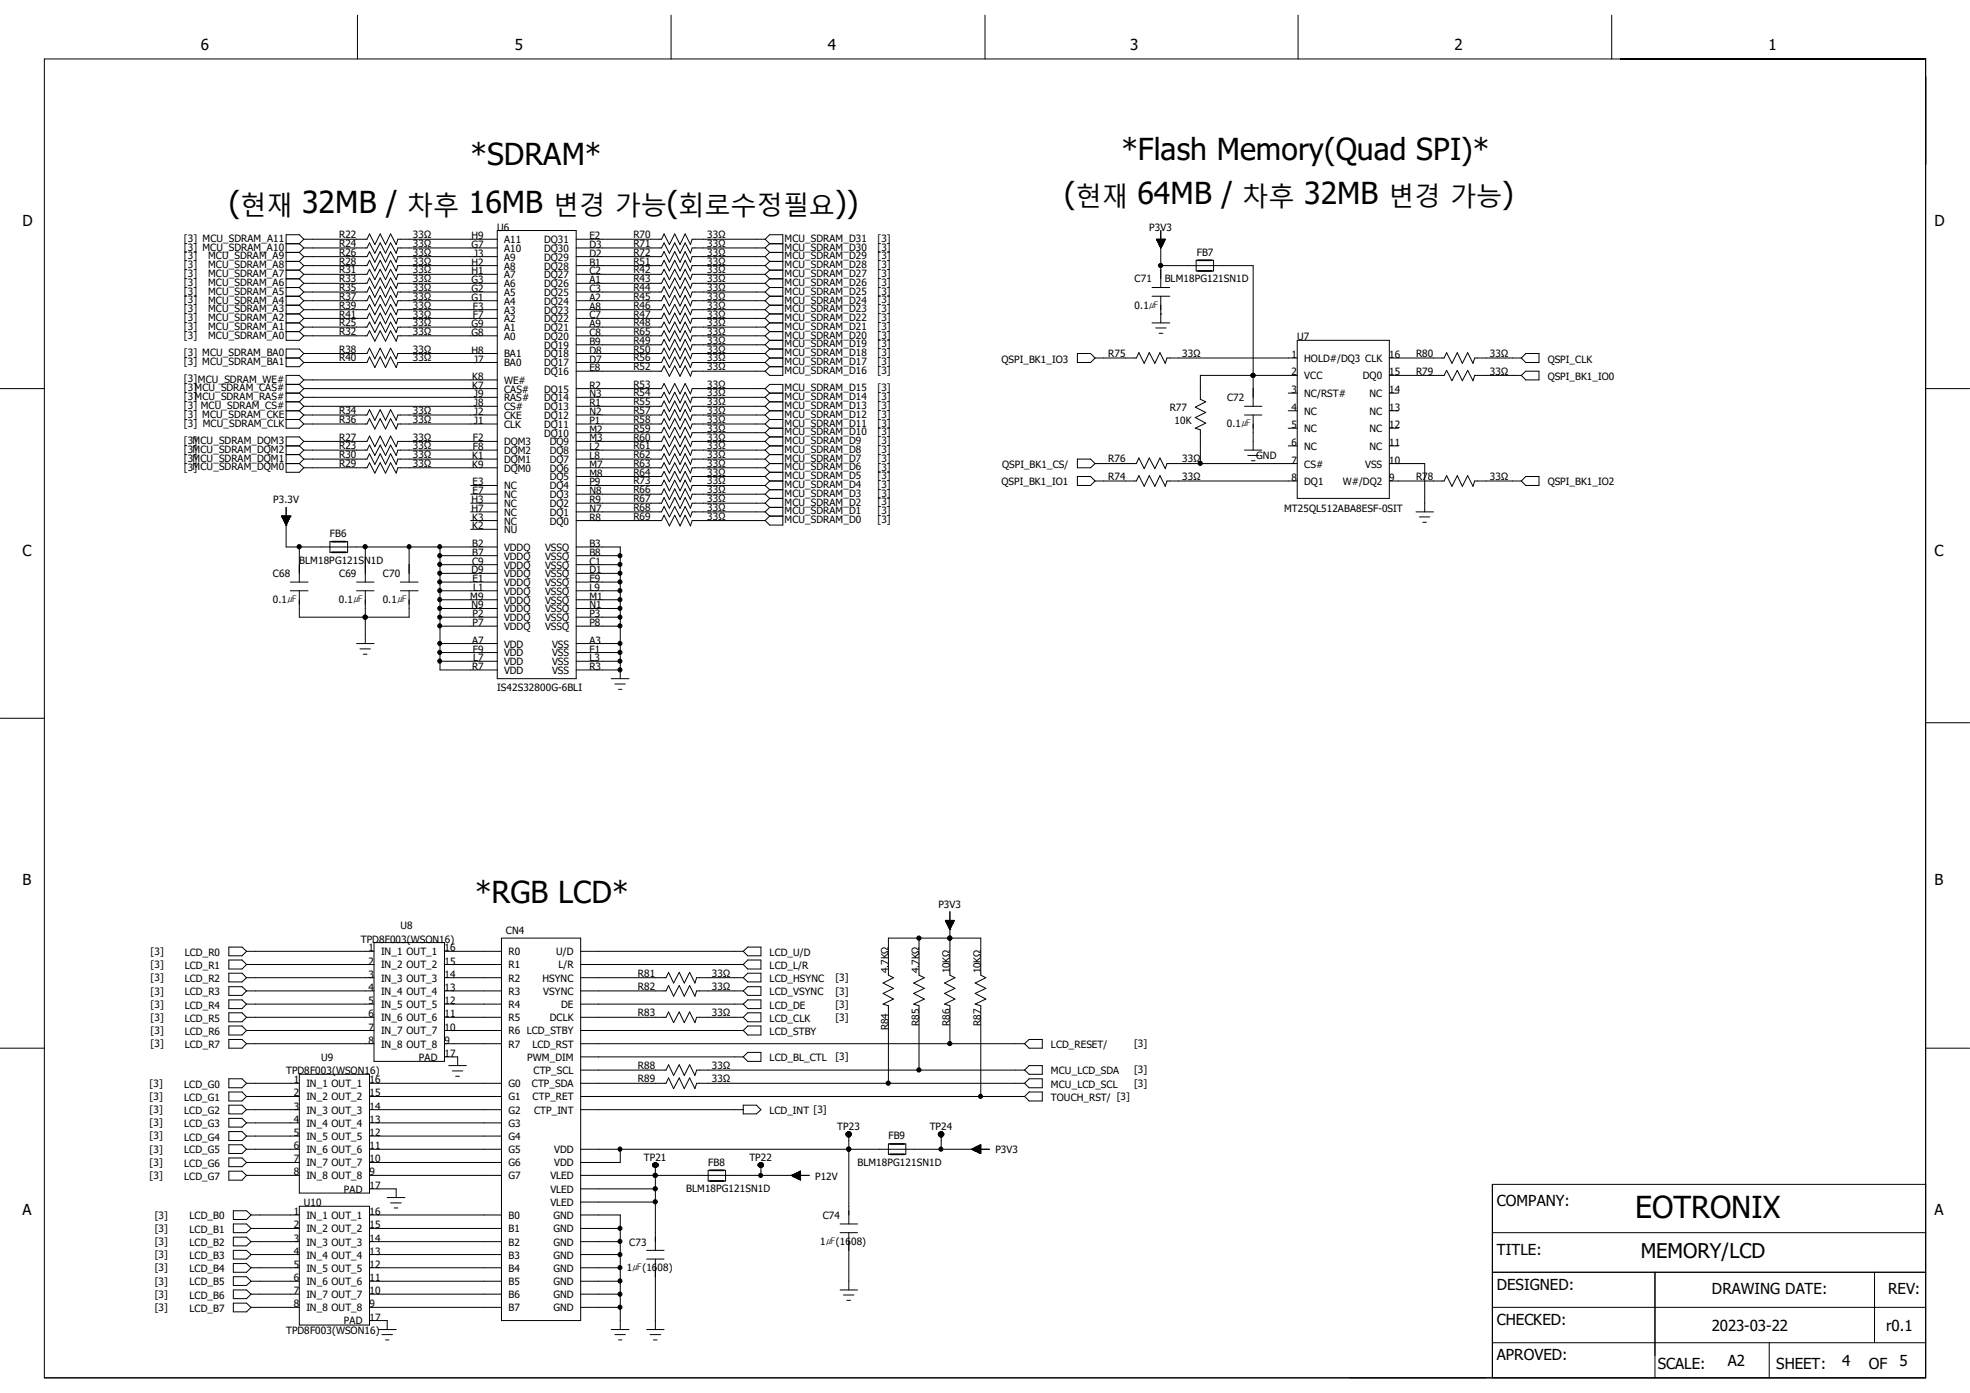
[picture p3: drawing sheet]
<svg xmlns="http://www.w3.org/2000/svg" width="297mm" height="210mm" viewBox="0 0 297 210" stroke-linecap="round" stroke-linejoin="round" font-family="sans-serif">
<defs><g id="words">
<g font-size="4.6">
<text x="71" y="24.8">*SDRAM*</text>
<text x="169.1" y="24.2">*Flash Memory(Quad SPI)*</text>
<text x="34.5" y="32.1">(</text>
<text x="45.5" y="32.1">32MB /</text>
<text x="70.7" y="32.1">16MB</text>
<text x="100.5" y="32.1">(</text>
<text x="125.9" y="32.1">))</text>
<text x="160.4" y="30.8">(</text>
<text x="171.5" y="30.8">64MB /</text>
<text x="196.6" y="30.8">32MB</text>
<text x="226.5" y="30.8">)</text>
<text x="71.6" y="136.1">*RGB LCD*</text>
<text x="246.5" y="183.6">EOTRONIX</text>
</g>
<g font-size="3.9">
<text x="36.2" y="32.3">현재</text>
<text x="61.4" y="32.3">차후</text>
<text x="83.4" y="32.3">변경 가능 회로수정필요</text>
<text x="162.2" y="31">현재</text>
<text x="187.3" y="31">차후</text>
<text x="209.3" y="31">변경 가능</text>
</g>
<text font-size="3.1" x="247.4" y="189.7">MEMORY/LCD</text>
<g font-size="2.3">
<text x="30.3" y="7.6">6</text>
<text x="77.6" y="7.6">5</text>
<text x="124.8" y="7.6">4</text>
<text x="170.4" y="7.6">3</text>
<text x="219.3" y="7.6">2</text>
<text x="266.6" y="7.6">1</text>
<text x="3.4" y="34.1">D</text>
<text x="291.6" y="34.1">D</text>
<text x="3.4" y="83.8">C</text>
<text x="291.6" y="83.8">C</text>
<text x="3.4" y="133.5">B</text>
<text x="291.6" y="133.5">B</text>
<text x="3.4" y="183.2">A</text>
<text x="225.7" y="181.9">COMPANY:</text>
<text x="291.6" y="183.2">A</text>
<text x="225.7" y="189.1">TITLE:</text>
<text x="225.7" y="194.5">DESIGNED:</text>
<text x="258.1" y="195.1">DRAWING DATE:</text>
<text x="284.6" y="195.1">REV:</text>
<text x="225.7" y="199.8">CHECKED:</text>
<text x="258.1" y="200.6">2023-03-22</text>
<text x="284.4" y="200.6">r0.1</text>
<text x="225.7" y="205.1">APROVED:</text>
<text x="249.9" y="206.4">SCALE:</text>
<text x="260.5" y="205.9">A2</text>
<text x="267.8" y="206.4">SHEET:</text>
<text x="277.7" y="205.9">4</text>
<text x="281.8" y="206.4">OF</text>
<text x="286.4" y="205.9">5</text>
</g>
<g font-size="1.5">
<text x="51.1" y="35.9">R22</text>
<text x="62.2" y="35.9">33Ω</text>
<text x="75" y="34.8">U6</text>
<text x="95.5" y="35.9">R70</text>
<text x="106.6" y="35.9">33Ω</text>
<text x="173.3" y="34.8">P3V3</text>
<text x="27.7" y="41.8">[3]</text>
<text x="27.7" y="40.4">[3]</text>
<text x="27.7" y="39.1">[3]</text>
<text x="27.7" y="37.8">[3] MCU_SDRAM_A10</text>
<text x="27.7" y="36.4">[3] MCU_SDRAM_A11</text>
<text x="31.4" y="41.8">MCU_SDRAM_A7</text>
<text x="31.4" y="40.4">MCU_SDRAM_A8</text>
<text x="31.4" y="39.1">MCU_SDRAM_A9</text>
<text x="51.1" y="37.3">R24</text>
<text x="51.1" y="38.6">R26</text>
<text x="51.1" y="39.9">R28</text>
<text x="51.1" y="41.2">R31</text>
<text x="62.2" y="37.3">33Ω</text>
<text x="62.2" y="38.6">33Ω</text>
<text x="62.2" y="39.9">33Ω</text>
<text x="62.2" y="41.2">33Ω</text>
<text x="71.1" y="36.1">H9</text>
<text x="71.1" y="37.4">G7</text>
<text x="71.1" y="40">H2</text>
<text x="71.1" y="41.4">H1</text>
<text x="71.5" y="38.7">J3</text>
<text x="76" y="36.7">A11</text>
<text x="76" y="38">A10</text>
<text x="76" y="39.3">A9</text>
<text x="76" y="40.6">A8</text>
<text x="76" y="42">A7</text>
<text x="82" y="42">DQ27</text>
<text x="82" y="40.6">DQ28</text>
<text x="82" y="39.3">DQ29</text>
<text x="82" y="38">DQ30</text>
<text x="82" y="36.7">DQ31</text>
<text x="88.9" y="41.4">C2</text>
<text x="88.9" y="40">B1</text>
<text x="88.9" y="38.7">D2</text>
<text x="88.9" y="37.4">D3</text>
<text x="88.9" y="36.1">E2</text>
<text x="95.5" y="37.3">R71</text>
<text x="95.5" y="38.6">R72</text>
<text x="95.5" y="39.9">R51</text>
<text x="95.5" y="41.2">R42</text>
<text x="106.6" y="37.3">33Ω</text>
<text x="106.6" y="38.6">33Ω</text>
<text x="106.6" y="39.9">33Ω</text>
<text x="106.6" y="41.2">33Ω</text>
<text x="118.3" y="41.8">MCU_SDRAM_D27</text>
<text x="118.3" y="40.4">MCU_SDRAM_D28</text>
<text x="118.3" y="39.1">MCU_SDRAM_D29</text>
<text x="118.3" y="37.8">MCU_SDRAM_D30</text>
<text x="118.3" y="36.5">MCU_SDRAM_D31</text>
<text x="132.3" y="41.8">[3]</text>
<text x="132.3" y="40.4">[3]</text>
<text x="132.3" y="39.1">[3]</text>
<text x="132.3" y="37.8">[3]</text>
<text x="132.3" y="36.4">[3]</text>
<text x="180.4" y="38.6">FB7</text>
<text x="27.7" y="47.1">[3]</text>
<text x="27.7" y="45.7">[3]</text>
<text x="27.7" y="44.4">[3]</text>
<text x="27.7" y="43.1">[3]</text>
<text x="31.4" y="47.1">MCU_SDRAM_A3</text>
<text x="31.4" y="44.4">MCU_SDRAM_A5</text>
<text x="31.4" y="43.1">MCU_SDRAM_A6</text>
<text x="31.4" y="45.8">MCU_SDRAM_A4</text>
<text x="51.1" y="42.5">R33</text>
<text x="51.1" y="43.9">R35</text>
<text x="51.1" y="45.2">R37</text>
<text x="51.1" y="46.5">R39</text>
<text x="51.1" y="47.9">R41</text>
<text x="62.2" y="42.5">33Ω</text>
<text x="62.2" y="43.9">33Ω</text>
<text x="62.2" y="45.2">33Ω</text>
<text x="62.2" y="46.5">33Ω</text>
<text x="62.2" y="47.9">33Ω</text>
<text x="71.1" y="42.7">G3</text>
<text x="71.1" y="44">G2</text>
<text x="71.1" y="45.3">G1</text>
<text x="71.3" y="46.7">F3</text>
<text x="76" y="43.3">A6</text>
<text x="76" y="44.6">A5</text>
<text x="76" y="45.9">A4</text>
<text x="76" y="47.3">A3</text>
<text x="82" y="45.9">DQ24</text>
<text x="82" y="44.6">DQ25</text>
<text x="82" y="43.3">DQ26</text>
<text x="82" y="47.3">DQ23</text>
<text x="88.9" y="45.3">A2</text>
<text x="88.9" y="44">C3</text>
<text x="88.9" y="42.7">A1</text>
<text x="88.9" y="46.7">A8</text>
<text x="95.5" y="42.5">R43</text>
<text x="95.5" y="43.9">R44</text>
<text x="95.5" y="45.2">R45</text>
<text x="95.5" y="46.5">R46</text>
<text x="95.5" y="47.9">R47</text>
<text x="106.6" y="42.5">33Ω</text>
<text x="106.6" y="43.9">33Ω</text>
<text x="106.6" y="45.2">33Ω</text>
<text x="106.6" y="46.5">33Ω</text>
<text x="106.6" y="47.9">33Ω</text>
<text x="118.3" y="47.1">MCU_SDRAM_D23</text>
<text x="118.3" y="45.8">MCU_SDRAM_D24</text>
<text x="118.3" y="44.4">MCU_SDRAM_D25</text>
<text x="118.3" y="43.1">MCU_SDRAM_D26</text>
<text x="132.3" y="47.1">[3]</text>
<text x="132.3" y="45.7">[3]</text>
<text x="132.3" y="44.4">[3]</text>
<text x="132.3" y="43.1">[3]</text>
<text x="171.1" y="42.5">C71</text>
<text x="171.1" y="46.5">0.1㎌</text>
<text x="175.6" y="42.5">BLM18PG121SN1D</text>
<text x="27.7" y="51.1">[3]</text>
<text x="27.7" y="49.7">[3]</text>
<text x="27.7" y="48.4">[3]</text>
<text x="27.7" y="53.7">[3] MCU_SDRAM_BA0</text>
<text x="31.4" y="51.1">MCU_SDRAM_A0</text>
<text x="31.4" y="49.7">MCU_SDRAM_A1</text>
<text x="31.4" y="48.4">MCU_SDRAM_A2</text>
<text x="51.1" y="49.2">R25</text>
<text x="51.1" y="50.5">R32</text>
<text x="51.1" y="53.2">R38</text>
<text x="62.2" y="49.2">33Ω</text>
<text x="62.2" y="50.5">33Ω</text>
<text x="62.2" y="53.2">33Ω</text>
<text x="71.1" y="49.3">G9</text>
<text x="71.1" y="50.6">G8</text>
<text x="71.1" y="53.3">H8</text>
<text x="71.3" y="48">F7</text>
<text x="76" y="48.6">A2</text>
<text x="76" y="49.9">A1</text>
<text x="76" y="51.2">A0</text>
<text x="76" y="53.9">BA1</text>
<text x="82" y="53.9">DQ18</text>
<text x="82" y="52.6">DQ19</text>
<text x="82" y="51.2">DQ20</text>
<text x="82" y="49.9">DQ21</text>
<text x="82" y="48.6">DQ22</text>
<text x="88.9" y="53.3">D8</text>
<text x="88.9" y="52">B9</text>
<text x="88.9" y="50.6">C8</text>
<text x="88.9" y="49.3">A9</text>
<text x="88.9" y="48">C7</text>
<text x="95.5" y="49.2">R48</text>
<text x="95.5" y="50.5">R65</text>
<text x="95.5" y="51.8">R49</text>
<text x="95.5" y="53.2">R50</text>
<text x="106.6" y="49.2">33Ω</text>
<text x="106.6" y="50.5">33Ω</text>
<text x="106.6" y="51.8">33Ω</text>
<text x="106.6" y="53.2">33Ω</text>
<text x="118.3" y="53.7">MCU_SDRAM_D18</text>
<text x="118.3" y="52.4">MCU_SDRAM_D19</text>
<text x="118.3" y="51.1">MCU_SDRAM_D20</text>
<text x="118.3" y="49.7">MCU_SDRAM_D21</text>
<text x="118.3" y="48.4">MCU_SDRAM_D22</text>
<text x="132.3" y="53.7">[3]</text>
<text x="132.3" y="52.4">[3]</text>
<text x="132.3" y="51.1">[3]</text>
<text x="132.3" y="49.7">[3]</text>
<text x="132.3" y="48.4">[3]</text>
<text x="167.1" y="53.8">R75</text>
<text x="178.2" y="53.8">33Ω</text>
<text x="194.7" y="54">1</text>
<text x="195.6" y="51.3">U7</text>
<text x="209.5" y="54">16</text>
<text x="213.5" y="53.8">R80</text>
<text x="224.6" y="53.8">33Ω</text>
<text x="27.7" y="55">[3] MCU_SDRAM_BA1</text>
<text x="27.7" y="57.7">[3]MCU_SDRAM_WE#</text>
<text x="27.7" y="59">[3]MCU_SDRAM_CAS#</text>
<text x="51.1" y="54.5">R40</text>
<text x="62.2" y="54.5">33Ω</text>
<text x="71.2" y="58.6">K7</text>
<text x="71.2" y="57.3">K8</text>
<text x="71.5" y="54.7">J7</text>
<text x="71.5" y="59.9">J9</text>
<text x="76" y="55.2">BA0</text>
<text x="76" y="59.2">CAS#</text>
<text x="76" y="57.9">WE#</text>
<text x="82" y="59.2">DQ15</text>
<text x="82" y="56.6">DQ16</text>
<text x="82" y="55.2">DQ17</text>
<text x="88.9" y="59.9">N3</text>
<text x="88.9" y="58.6">R2</text>
<text x="88.9" y="56">E8</text>
<text x="88.9" y="54.7">D7</text>
<text x="95.5" y="58.5">R53</text>
<text x="95.5" y="59.8">R54</text>
<text x="95.5" y="54.5">R56</text>
<text x="95.5" y="55.8">R52</text>
<text x="106.6" y="58.5">33Ω</text>
<text x="106.6" y="59.8">33Ω</text>
<text x="106.6" y="54.5">33Ω</text>
<text x="106.6" y="55.8">33Ω</text>
<text x="118.3" y="59">MCU_SDRAM_D15</text>
<text x="118.3" y="56.3">MCU_SDRAM_D16</text>
<text x="118.3" y="55">MCU_SDRAM_D17</text>
<text x="132.3" y="59">[3]</text>
<text x="132.3" y="56.3">[3]</text>
<text x="132.3" y="55">[3]</text>
<text x="151" y="54.7">QSPI_BK1_IO3</text>
<text x="194.7" y="56.6">2</text>
<text x="194.7" y="59.3">3</text>
<text x="196.6" y="54.6">HOLD#/DQ3 CLK</text>
<text x="196.6" y="57.2">VCC</text>
<text x="196.6" y="59.9">NC/RST#</text>
<text x="205.5" y="57.2">DQ0</text>
<text x="206.5" y="59.9">NC</text>
<text x="209.5" y="56.6">15</text>
<text x="209.5" y="59.3">14</text>
<text x="213.5" y="56.5">R79</text>
<text x="224.6" y="56.5">33Ω</text>
<text x="233.3" y="57.3">QSPI_BK1_IO0</text>
<text x="233.3" y="54.7">QSPI_CLK</text>
<text x="27.7" y="60.3">[3]MCU_SDRAM_RAS#</text>
<text x="27.7" y="61.6">[3] MCU_SDRAM_CS#</text>
<text x="27.7" y="62.9">[3] MCU_SDRAM_CKE</text>
<text x="27.7" y="64.3">[3] MCU_SDRAM_CLK</text>
<text x="51.1" y="62.4">R34</text>
<text x="51.1" y="63.8">R36</text>
<text x="62.2" y="62.4">33Ω</text>
<text x="62.2" y="63.8">33Ω</text>
<text x="71.5" y="63.9">J1</text>
<text x="71.5" y="62.6">J2</text>
<text x="71.5" y="61.3">J8</text>
<text x="76" y="64.5">CLK</text>
<text x="76" y="63.2">CKE</text>
<text x="76" y="61.8">CS#</text>
<text x="76" y="60.5">RAS#</text>
<text x="82" y="65.8">DQ10</text>
<text x="82" y="64.5">DQ11</text>
<text x="82" y="63.2">DQ12</text>
<text x="82" y="61.8">DQ13</text>
<text x="82" y="60.5">DQ14</text>
<text x="88.9" y="65.2">M2</text>
<text x="88.9" y="63.9">P1</text>
<text x="88.9" y="62.6">N2</text>
<text x="88.9" y="61.3">R1</text>
<text x="95.5" y="61.1">R55</text>
<text x="95.5" y="62.4">R57</text>
<text x="95.5" y="63.8">R58</text>
<text x="95.5" y="65.1">R59</text>
<text x="106.6" y="61.1">33Ω</text>
<text x="106.6" y="62.4">33Ω</text>
<text x="106.6" y="63.8">33Ω</text>
<text x="106.6" y="65.1">33Ω</text>
<text x="118.3" y="65.6">MCU_SDRAM_D10</text>
<text x="118.3" y="64.3">MCU_SDRAM_D11</text>
<text x="118.3" y="62.9">MCU_SDRAM_D12</text>
<text x="118.3" y="61.6">MCU_SDRAM_D13</text>
<text x="118.3" y="60.3">MCU_SDRAM_D14</text>
<text x="132.3" y="65.6">[3]</text>
<text x="132.3" y="64.3">[3]</text>
<text x="132.3" y="62.9">[3]</text>
<text x="132.3" y="61.6">[3]</text>
<text x="132.3" y="60.3">[3]</text>
<text x="176.4" y="61.9">R77</text>
<text x="177.1" y="63.9">10K</text>
<text x="185" y="64.4">0.1㎌</text>
<text x="185" y="60.5">C72</text>
<text x="194.7" y="64.6">5</text>
<text x="194.7" y="61.9">4</text>
<text x="196.6" y="65.2">NC</text>
<text x="196.6" y="62.5">NC</text>
<text x="206.5" y="65.2">NC</text>
<text x="206.5" y="62.5">NC</text>
<text x="209.5" y="64.6">12</text>
<text x="209.5" y="61.9">13</text>
<text x="27.7" y="66.9">[3]</text>
<text x="27.7" y="68.3">[3]</text>
<text x="27.7" y="69.6">[3]</text>
<text x="27.7" y="71">[3]</text>
<text x="29" y="67">MCU_SDRAM_DQM3</text>
<text x="29" y="68.3">MCU_SDRAM_DQM2</text>
<text x="29" y="69.6">MCU_SDRAM_DQM1</text>
<text x="29" y="70.9">MCU_SDRAM_DQM0</text>
<text x="51.1" y="66.4">R27</text>
<text x="51.1" y="67.7">R23</text>
<text x="51.1" y="69">R30</text>
<text x="51.1" y="70.4">R29</text>
<text x="62.2" y="66.4">33Ω</text>
<text x="62.2" y="67.7">33Ω</text>
<text x="62.2" y="69">33Ω</text>
<text x="62.2" y="70.4">33Ω</text>
<text x="71.2" y="70.5">K9</text>
<text x="71.2" y="69.2">K1</text>
<text x="71.3" y="67.9">F8</text>
<text x="71.3" y="66.5">F2</text>
<text x="76" y="71.1">DQM0</text>
<text x="76" y="69.8">DQM1</text>
<text x="76" y="68.5">DQM2</text>
<text x="76" y="67.1">DQM3</text>
<text x="82.9" y="68.5">DQ8</text>
<text x="82.9" y="67.1">DQ9</text>
<text x="82.9" y="71.1">DQ6</text>
<text x="82.9" y="69.8">DQ7</text>
<text x="88.9" y="67.9">L2</text>
<text x="88.9" y="66.5">M3</text>
<text x="88.9" y="71.8">M8</text>
<text x="88.9" y="70.5">M7</text>
<text x="88.9" y="69.2">L8</text>
<text x="95.5" y="66.4">R60</text>
<text x="95.5" y="67.7">R61</text>
<text x="95.5" y="69">R62</text>
<text x="95.5" y="70.4">R63</text>
<text x="95.5" y="71.7">R64</text>
<text x="106.6" y="66.4">33Ω</text>
<text x="106.6" y="67.7">33Ω</text>
<text x="106.6" y="69">33Ω</text>
<text x="106.6" y="70.4">33Ω</text>
<text x="106.6" y="71.7">33Ω</text>
<text x="118.3" y="70.9">MCU_SDRAM_D6</text>
<text x="118.3" y="69.6">MCU_SDRAM_D7</text>
<text x="118.3" y="68.3">MCU_SDRAM_D8</text>
<text x="118.3" y="67">MCU_SDRAM_D9</text>
<text x="132.3" y="71">[3]</text>
<text x="132.3" y="69.6">[3]</text>
<text x="132.3" y="68.3">[3]</text>
<text x="132.3" y="66.9">[3]</text>
<text x="151.1" y="70.5">QSPI_BK1_CS/</text>
<text x="167.1" y="69.7">R76</text>
<text x="178.2" y="69.7">33Ω</text>
<text x="189.4" y="69.2">GND</text>
<text x="194.7" y="69.9">7</text>
<text x="194.7" y="67.2">6</text>
<text x="196.6" y="70.5">CS#</text>
<text x="196.6" y="67.8">NC</text>
<text x="205.8" y="70.5">VSS</text>
<text x="206.5" y="67.8">NC</text>
<text x="209.5" y="67.2">11</text>
<text x="209.5" y="69.9">10</text>
<text x="41.2" y="75.9">P3.3V</text>
<text x="71.1" y="75.9">H3</text>
<text x="71.1" y="77.2">H7</text>
<text x="71.2" y="73.2">E3</text>
<text x="71.2" y="74.5">E7</text>
<text x="76" y="73.8">NC</text>
<text x="76" y="75.1">NC</text>
<text x="76" y="76.5">NC</text>
<text x="76" y="77.8">NC</text>
<text x="82.9" y="77.8">DQ1</text>
<text x="82.9" y="76.5">DQ2</text>
<text x="82.9" y="75.1">DQ3</text>
<text x="82.9" y="73.8">DQ4</text>
<text x="82.9" y="72.4">DQ5</text>
<text x="88.9" y="77.2">N7</text>
<text x="88.9" y="75.9">R9</text>
<text x="88.9" y="74.5">N8</text>
<text x="88.9" y="73.2">P9</text>
<text x="95.5" y="73">R73</text>
<text x="95.5" y="74.4">R66</text>
<text x="95.5" y="75.7">R67</text>
<text x="95.5" y="77">R68</text>
<text x="106.6" y="73">33Ω</text>
<text x="106.6" y="74.4">33Ω</text>
<text x="106.6" y="75.7">33Ω</text>
<text x="106.6" y="77">33Ω</text>
<text x="118.3" y="77.6">MCU_SDRAM_D1</text>
<text x="118.3" y="76.2">MCU_SDRAM_D2</text>
<text x="118.3" y="74.9">MCU_SDRAM_D3</text>
<text x="118.3" y="73.6">MCU_SDRAM_D4</text>
<text x="118.3" y="72.3">MCU_SDRAM_D5</text>
<text x="132.3" y="77.6">[3]</text>
<text x="132.3" y="76.2">[3]</text>
<text x="132.3" y="74.9">[3]</text>
<text x="132.3" y="73.6">[3]</text>
<text x="132.3" y="72.3">[3]</text>
<text x="151" y="73.2">QSPI_BK1_IO1</text>
<text x="167.1" y="72.4">R74</text>
<text x="178.2" y="72.4">33Ω</text>
<text x="193.6" y="77.2">MT25QL512ABA8ESF-0SIT</text>
<text x="194.7" y="72.5">8</text>
<text x="196.6" y="73.1">DQ1</text>
<text x="202.4" y="73.1">W#/DQ2</text>
<text x="209.5" y="72.5">9</text>
<text x="213.5" y="72.4">R78</text>
<text x="224.6" y="72.4">33Ω</text>
<text x="233.3" y="73.2">QSPI_BK1_IO2</text>
<text x="49.7" y="81">FB6</text>
<text x="71.2" y="82.5">B2</text>
<text x="71.2" y="83.8">B7</text>
<text x="71.2" y="79.8">K2</text>
<text x="71.2" y="78.5">K3</text>
<text x="76" y="83.1">VDDQ</text>
<text x="76" y="80.4">NU</text>
<text x="76" y="79.1">NC</text>
<text x="82.2" y="83.1">VSSQ</text>
<text x="82.9" y="79.1">DQ0</text>
<text x="88.9" y="78.5">R8</text>
<text x="88.9" y="82.5">B3</text>
<text x="88.9" y="83.8">B8</text>
<text x="95.5" y="78.4">R69</text>
<text x="106.6" y="78.4">33Ω</text>
<text x="118.3" y="78.9">MCU_SDRAM_D0</text>
<text x="132.3" y="78.9">[3]</text>
<text x="41.1" y="87">C68</text>
<text x="45.1" y="85">BLM18PG121SN1D</text>
<text x="51.1" y="87">C69</text>
<text x="57.7" y="87">C70</text>
<text x="71.1" y="86.4">D9</text>
<text x="71.2" y="85.1">C9</text>
<text x="71.2" y="87.8">E1</text>
<text x="71.3" y="89.1">L1</text>
<text x="76" y="84.4">VDDQ</text>
<text x="76" y="85.7">VDDQ</text>
<text x="76" y="87">VDDQ</text>
<text x="76" y="88.3">VDDQ</text>
<text x="76" y="89.7">VDDQ</text>
<text x="82.2" y="84.4">VSSQ</text>
<text x="82.2" y="85.7">VSSQ</text>
<text x="82.2" y="87">VSSQ</text>
<text x="82.2" y="88.3">VSSQ</text>
<text x="82.2" y="89.7">VSSQ</text>
<text x="88.9" y="85.1">C1</text>
<text x="88.9" y="86.4">D1</text>
<text x="88.9" y="87.8">E9</text>
<text x="88.9" y="89.1">L9</text>
<text x="41.1" y="90.9">0.1㎌</text>
<text x="51.1" y="90.9">0.1㎌</text>
<text x="57.7" y="90.9">0.1㎌</text>
<text x="70.9" y="90.4">M9</text>
<text x="71.1" y="91.7">N9</text>
<text x="71.2" y="93">P2</text>
<text x="71.2" y="94.4">P7</text>
<text x="76" y="91">VDDQ</text>
<text x="76" y="92.3">VDDQ</text>
<text x="76" y="93.6">VDDQ</text>
<text x="76" y="95">VDDQ</text>
<text x="82.2" y="91">VSSQ</text>
<text x="82.2" y="92.3">VSSQ</text>
<text x="82.2" y="93.6">VSSQ</text>
<text x="82.2" y="95">VSSQ</text>
<text x="88.9" y="90.4">M1</text>
<text x="88.9" y="91.7">N1</text>
<text x="88.9" y="93">P3</text>
<text x="88.9" y="94.4">P8</text>
<text x="71.2" y="97">A7</text>
<text x="71.2" y="101">R7</text>
<text x="71.3" y="98.4">F9</text>
<text x="71.3" y="99.7">L7</text>
<text x="76" y="97.6">VDD</text>
<text x="76" y="99">VDD</text>
<text x="76" y="100.3">VDD</text>
<text x="76" y="101.6">VDD</text>
<text x="83.2" y="97.6">VSS</text>
<text x="83.2" y="99">VSS</text>
<text x="83.2" y="100.3">VSS</text>
<text x="83.2" y="101.6">VSS</text>
<text x="88.9" y="97">A3</text>
<text x="88.9" y="98.4">F1</text>
<text x="88.9" y="99.7">L3</text>
<text x="88.9" y="101">R3</text>
<text x="75" y="104.2">IS42S32800G-6BLI</text>
<text x="141.5" y="136.8">P3V3</text>
<text x="22.7" y="144">[3]</text>
<text x="54.4" y="142.1">TPD8F003(WSON16)</text>
<text x="55.5" y="143.4">1</text>
<text x="60.4" y="140.1">U8</text>
<text x="67" y="143.4">16</text>
<text x="76.3" y="140.8">CN4</text>
<text x="22.7" y="145.9">[3]</text>
<text x="22.7" y="147.9">[3]</text>
<text x="22.7" y="149.9">[3]</text>
<text x="27.9" y="144.1">LCD_R0</text>
<text x="27.9" y="146.1">LCD_R1</text>
<text x="27.9" y="148">LCD_R2</text>
<text x="55.5" y="145.4">2</text>
<text x="55.5" y="147.4">3</text>
<text x="55.5" y="149.4">4</text>
<text x="57.4" y="144">IN_1 OUT_1</text>
<text x="57.4" y="146">IN_2 OUT_2</text>
<text x="57.4" y="148">IN_3 OUT_3</text>
<text x="57.4" y="150">IN_4 OUT_4</text>
<text x="67" y="145.4">15</text>
<text x="67" y="149.4">13</text>
<text x="67" y="147.4">14</text>
<text x="76.7" y="144">R0</text>
<text x="76.7" y="146">R1</text>
<text x="76.7" y="148">R2</text>
<text x="76.7" y="150">R3</text>
<text x="81.8" y="148">HSYNC</text>
<text x="81.9" y="150">VSYNC</text>
<text x="83.9" y="144">U/D</text>
<text x="84.2" y="146">L/R</text>
<text x="96.2" y="147.3">R81</text>
<text x="96.2" y="149.2">R82</text>
<text x="107.3" y="147.3">33Ω</text>
<text x="107.3" y="149.2">33Ω</text>
<text x="116" y="148">LCD_HSYNC</text>
<text x="116" y="146.1">LCD_L/R</text>
<text x="116" y="144.1">LCD_U/D</text>
<text x="125.9" y="147.9">[3]</text>
<text x="125.9" y="149.9">[3]</text>
<text x="133.9" y="146.7" transform="rotate(-90 133.9 146.7)">4.7KΩ</text>
<text x="138.6" y="146.7" transform="rotate(-90 138.6 146.7)">4.7KΩ</text>
<text x="143.2" y="146.7" transform="rotate(-90 143.2 146.7)">10KΩ</text>
<text x="147.9" y="146.7" transform="rotate(-90 147.9 146.7)">10KΩ</text>
<text x="22.7" y="151.9">[3]</text>
<text x="22.7" y="153.9">[3]</text>
<text x="22.7" y="155.9">[3]</text>
<text x="27.9" y="150.1">LCD_R3</text>
<text x="27.9" y="152.1">LCD_R4</text>
<text x="27.9" y="154.1">LCD_R5</text>
<text x="55.5" y="155.4">7</text>
<text x="55.5" y="153.4">6</text>
<text x="55.5" y="151.4">5</text>
<text x="57.4" y="156">IN_7 OUT_7</text>
<text x="57.4" y="154">IN_6 OUT_6</text>
<text x="57.4" y="152">IN_5 OUT_5</text>
<text x="67" y="151.4">12</text>
<text x="67" y="153.4">11</text>
<text x="67" y="155.4">10</text>
<text x="76.7" y="152">R4</text>
<text x="76.7" y="154">R5</text>
<text x="76.7" y="156">R6 LCD_STBY</text>
<text x="82.9" y="154">DCLK</text>
<text x="84.6" y="152">DE</text>
<text x="96.2" y="153.2">R83</text>
<text x="107.3" y="153.2">33Ω</text>
<text x="116" y="152.1">LCD_DE</text>
<text x="116" y="150.1">LCD_VSYNC</text>
<text x="116" y="154.1">LCD_CLK</text>
<text x="125.9" y="151.9">[3]</text>
<text x="125.9" y="153.9">[3]</text>
<text x="133.9" y="155.4" transform="rotate(-90 133.9 155.4)">R84</text>
<text x="138.6" y="154.7" transform="rotate(-90 138.6 154.7)">R85</text>
<text x="143.2" y="154.7" transform="rotate(-90 143.2 154.7)">R86</text>
<text x="147.9" y="154.7" transform="rotate(-90 147.9 154.7)">R87</text>
<text x="22.7" y="157.9">[3]</text>
<text x="27.9" y="156">LCD_R6</text>
<text x="27.9" y="158">LCD_R7</text>
<text x="43.1" y="162">TPD8F003(WSON16)</text>
<text x="48.4" y="160">U9</text>
<text x="55.5" y="157.4">8</text>
<text x="57.4" y="157.9">IN_8 OUT_8</text>
<text x="63.2" y="159.9">PAD</text>
<text x="67" y="157.4">9</text>
<text x="67" y="159.3">17</text>
<text x="76.7" y="157.9">R7</text>
<text x="79.5" y="159.9">PWM_DIM</text>
<text x="80.3" y="157.9">LCD_RST</text>
<text x="80.4" y="161.9">CTP_SCL</text>
<text x="96.2" y="161.2">R88</text>
<text x="107.3" y="161.2">33Ω</text>
<text x="116" y="160">LCD_BL_CTL</text>
<text x="116" y="156">LCD_STBY</text>
<text x="125.9" y="159.9">[3]</text>
<text x="158.5" y="158">LCD_RESET/</text>
<text x="158.5" y="162">MCU_LCD_SDA</text>
<text x="171" y="157.9">[3]</text>
<text x="171" y="161.8">[3]</text>
<text x="22.6" y="163.8">[3]</text>
<text x="22.6" y="165.8">[3]</text>
<text x="22.6" y="167.8">[3]</text>
<text x="27.8" y="164">LCD_G0</text>
<text x="27.8" y="166">LCD_G1</text>
<text x="27.8" y="167.9">LCD_G2</text>
<text x="44.3" y="163.3">1</text>
<text x="44.3" y="165.3">2</text>
<text x="44.3" y="167.3">3</text>
<text x="46.2" y="163.9">IN_1 OUT_1</text>
<text x="46.2" y="165.9">IN_2 OUT_2</text>
<text x="46.2" y="167.9">IN_3 OUT_3</text>
<text x="55.7" y="163.3">16</text>
<text x="55.7" y="165.3">15</text>
<text x="55.7" y="167.3">14</text>
<text x="76.7" y="163.9">G0</text>
<text x="76.7" y="165.9">G1</text>
<text x="76.7" y="167.9">G2</text>
<text x="80.2" y="163.9">CTP_SDA</text>
<text x="80.3" y="165.9">CTP_RET</text>
<text x="80.5" y="167.9">CTP_INT</text>
<text x="96.2" y="163.2">R89</text>
<text x="107.3" y="163.2">33Ω</text>
<text x="116" y="167.9">LCD_INT [3]</text>
<text x="158.5" y="164">MCU_LCD_SCL</text>
<text x="158.5" y="166">TOUCH_RST/ [3]</text>
<text x="171" y="163.8">[3]</text>
<text x="22.6" y="169.8">[3]</text>
<text x="22.6" y="171.8">[3]</text>
<text x="22.6" y="173.8">[3]</text>
<text x="27.8" y="169.9">LCD_G3</text>
<text x="27.8" y="172">LCD_G4</text>
<text x="27.8" y="173.9">LCD_G5</text>
<text x="44.3" y="173.3">6</text>
<text x="44.3" y="171.3">5</text>
<text x="44.3" y="169.3">4</text>
<text x="46.2" y="173.9">IN_6 OUT_6</text>
<text x="46.2" y="171.9">IN_5 OUT_5</text>
<text x="46.2" y="169.9">IN_4 OUT_4</text>
<text x="55.7" y="171.3">12</text>
<text x="55.7" y="173.3">11</text>
<text x="55.7" y="169.3">13</text>
<text x="76.7" y="169.9">G3</text>
<text x="76.7" y="171.9">G4</text>
<text x="76.7" y="173.9">G5</text>
<text x="83.6" y="173.9">VDD</text>
<text x="126.2" y="170.4">TP23</text>
<text x="133.9" y="171.8">FB9</text>
<text x="140.2" y="170.4">TP24</text>
<text x="150.1" y="173.9">P3V3</text>
<text x="22.6" y="175.8">[3]</text>
<text x="22.6" y="177.8">[3]</text>
<text x="27.8" y="175.9">LCD_G6</text>
<text x="27.8" y="177.9">LCD_G7</text>
<text x="44.3" y="175.3">7</text>
<text x="44.3" y="177.2">8</text>
<text x="46.2" y="175.9">IN_7 OUT_7</text>
<text x="46.2" y="177.8">IN_8 OUT_8</text>
<text x="51.9" y="179.8">PAD</text>
<text x="55.7" y="175.3">10</text>
<text x="55.7" y="177.2">9</text>
<text x="55.7" y="179.2">17</text>
<text x="76.7" y="175.9">G6</text>
<text x="76.7" y="177.8">G7</text>
<text x="83" y="177.8">VLED</text>
<text x="83" y="179.8">VLED</text>
<text x="83.6" y="175.9">VDD</text>
<text x="97.1" y="175">TP21</text>
<text x="103.5" y="179.7">BLM18PG121SN1D</text>
<text x="106.8" y="175.8">FB8</text>
<text x="113" y="175">TP22</text>
<text x="122.9" y="177.9">P12V</text>
<text x="129.3" y="175.8">BLM18PG121SN1D</text>
<text x="23.3" y="183.7">[3]</text>
<text x="23.3" y="185.7">[3]</text>
<text x="28.6" y="183.9">LCD_B0</text>
<text x="28.6" y="185.8">LCD_B1</text>
<text x="44.3" y="183.2">1</text>
<text x="44.3" y="185.2">2</text>
<text x="45.8" y="181.9">U10</text>
<text x="46.2" y="183.8">IN_1 OUT_1</text>
<text x="46.2" y="185.8">IN_2 OUT_2</text>
<text x="55.7" y="183.2">16</text>
<text x="55.7" y="185.2">15</text>
<text x="76.7" y="183.8">B0</text>
<text x="76.7" y="185.8">B1</text>
<text x="83" y="181.8">VLED</text>
<text x="83.4" y="183.8">GND</text>
<text x="83.4" y="185.8">GND</text>
<text x="124" y="183.9">C74</text>
<text x="23.3" y="187.7">[3]</text>
<text x="23.3" y="189.7">[3]</text>
<text x="23.3" y="191.7">[3]</text>
<text x="28.6" y="187.8">LCD_B2</text>
<text x="28.6" y="189.8">LCD_B3</text>
<text x="28.6" y="191.8">LCD_B4</text>
<text x="44.3" y="191.1">5</text>
<text x="44.3" y="187.2">3</text>
<text x="44.3" y="189.1">4</text>
<text x="46.2" y="191.7">IN_5 OUT_5</text>
<text x="46.2" y="187.8">IN_3 OUT_3</text>
<text x="46.2" y="189.7">IN_4 OUT_4</text>
<text x="55.7" y="191.1">12</text>
<text x="55.7" y="189.1">13</text>
<text x="55.7" y="187.2">14</text>
<text x="76.7" y="187.8">B2</text>
<text x="76.7" y="189.7">B3</text>
<text x="76.7" y="191.7">B4</text>
<text x="83.4" y="187.8">GND</text>
<text x="83.4" y="189.7">GND</text>
<text x="83.4" y="191.7">GND</text>
<text x="94.5" y="191.7">1㎌(1608)</text>
<text x="94.9" y="187.8">C73</text>
<text x="123.7" y="187.7">1㎌(1608)</text>
<text x="23.3" y="193.7">[3]</text>
<text x="23.3" y="195.7">[3]</text>
<text x="23.3" y="197.7">[3]</text>
<text x="28.6" y="193.8">LCD_B5</text>
<text x="28.6" y="195.8">LCD_B6</text>
<text x="28.6" y="197.8">LCD_B7</text>
<text x="44.3" y="195.1">7</text>
<text x="44.3" y="197.1">8</text>
<text x="44.3" y="193.2">6</text>
<text x="46.2" y="195.7">IN_7 OUT_7</text>
<text x="46.2" y="197.7">IN_8 OUT_8</text>
<text x="46.2" y="193.8">IN_6 OUT_6</text>
<text x="55.7" y="193.2">11</text>
<text x="55.7" y="195.1">10</text>
<text x="55.7" y="197.1">9</text>
<text x="76.7" y="193.8">B5</text>
<text x="76.7" y="195.7">B6</text>
<text x="76.7" y="197.7">B7</text>
<text x="83.4" y="193.8">GND</text>
<text x="83.4" y="195.7">GND</text>
<text x="83.4" y="197.7">GND</text>
<text x="43.1" y="201.1">TPD8F003(WSON16)</text>
<text x="51.9" y="199.7">PAD</text>
<text x="55.7" y="199.1">17</text>
</g>
</g></defs>
<g fill="none" stroke="#000" stroke-width=".15">
<path d="M6.7 8.9h283.6v198.8h-283.6zM53.9 2.3v6.6M101.2 2.3v6.6M148.5 2.3v6.6M195.7 2.3v6.6M243 2.3v6.6M43.1 36.7h2M43.1 39.4h2M43.1 38.1h2M45.1 39.4l.7 .6M45.1 38.1l.7 .6M45.1 36.7l.7 .7"/>
<path d="M45.8 36.1l-.7-.7h-2v15.9h2l.7-.7M45.8 36.1h9.5l.4-.8 .8 1.6 .8-1.6 .8 1.6 .8-1.6 .8 1.6 .3-.8h15M45.8 37.4h9.5l.4-.8 .8 1.6 .8-1.6 .8 1.6 .8-1.6 .8 1.6 .3-.8h15M45.8 38.7h9.5l.4-.8 .8 1.6 .8-1.6 .8 1.6 .8-1.6 .8 1.6 .3-.8h15M45.8 38.7l-.7 .7M45.8 37.4l-.7 .7M45.8 36.1l-.7 .6M75 34.8h11.9v67.5h-11.9zM86.9 36.1h12.8l.4-.8 .8 1.6 .8-1.6 .8 1.6 .8-1.6 .8 1.6 .3-.8h11M86.9 37.4h12.8l.4-.8 .8 1.6 .8-1.6 .8 1.6 .8-1.6 .8 1.6 .3-.8h11M86.9 38.7h12.8l.4-.8 .8 1.6 .8-1.6 .8 1.6 .8-1.6 .8 1.6 .3-.8h11M115.4 36.1l.6-.7h2v21.2h-2l-.6-.6"/>
<path d="M115.4 38.7l.6 .7M115.4 37.4l.6 .7M115.4 36.1l.6 .6M116 36.7h2M116 39.4h2M116 38.1h2M116 39.4l-.6 .6M116 38.1l-.6 .6M116 36.7l-.6 .7M174.4 36.1h1.3l-.7 1.3M174.4 36.1l.6 1.3M174.4 36.2h1.2"/>
<path d="M174.4 36.1h1.3M174.4 36.1v.1h1.2v-.1M174.5 36.3h1.1M174.5 36.4h1M174.5 36.1v.3h1.1v-.3M174.5 36.5h1M174.5 36.1v.3M174.6 36.5h.9M174.6 36.6h.8M174.6 36.1v.4M174.7 36.7h.7M174.7 36.1v.6h.7v-.6"/>
<path d="M174.7 36.1v.6M174.8 36.1v.8h.5v-.8M174.8 36.8h.5M174.8 36.1v.9h.5v-.9M174.8 37h.5M174.8 37h.4M174.9 37.2h.3M174.9 36.1v1M174.9 37.3h.2M174.9 36.1v1.1M175 36.1v1.2v-1.2M175 37.4h.1"/>
<path d="M175 34.8v8.5M175.1 36.1v1.1h-.2M175.2 36.1v1h-.3M175.3 36.1v.7h-.6M175.4 36.1v.4M175.5 36.1v.3M175.6 36.1h.1M180.3 39.2h2.7v1.7h-2.7zM0 58.6h6.7M43.1 54h2M43.1 59.3h2M43.1 44.7h2"/>
<path d="M43.1 43.3h2M43.1 48.7h2M43.1 50h2M43.1 47.3h2M43.1 46h2M43.1 42h2M43.1 40.7h2M43.1 58h2M45.1 50l.7 .6M45.1 48.7l.7 .6M45.1 47.3l.7 .7M45.1 46l.7 .7"/>
<path d="M45.1 44.7l.7 .6M45.1 43.3l.7 .7M45.1 42l.7 .7M45.1 40.7l.7 .7M45.1 54l.7 .7M45.1 58l.7 .6M45.1 59.3l.7 .6M45.8 58.6h29.2M45.8 57.3l-.7-.7h-2v8h2l.7-.7M45.8 40h9.5l.4-.8 .8 1.7 .8-1.7 .8 1.7 .8-1.7 .8 1.7 .3-.9h15M45.8 41.4h9.5l.4-.8 .8 1.6 .8-1.6 .8 1.6 .8-1.6 .8 1.6 .3-.8h15M45.8 42.7h9.5l.4-.8 .8 1.6 .8-1.6 .8 1.6 .8-1.6 .8 1.6 .3-.8h15"/>
<path d="M45.8 44h9.5l.4-.8 .8 1.6 .8-1.6 .8 1.6 .8-1.6 .8 1.6 .3-.8h15M45.8 45.3h9.5l.4-.8 .8 1.6 .8-1.6 .8 1.6 .8-1.6 .8 1.6 .3-.8h15M45.8 46.7h9.5l.4-.8 .8 1.6 .8-1.6 .8 1.6 .8-1.6 .8 1.6 .3-.8h15M45.8 48h9.5l.4-.8 .8 1.6 .8-1.6 .8 1.6 .8-1.6 .8 1.6 .3-.8h15M45.8 49.3h9.5l.4-.7 .8 1.5 .8-1.5 .8 1.5 .8-1.5 .8 1.5 .3-.8h15M45.8 50.6h9.5l.4-.7 .8 1.5 .8-1.5 .8 1.5 .8-1.5 .8 1.5 .3-.8h15M45.8 59.9h29.2M45.8 54.7h9.5l.4-.9 .8 1.6 .8-1.6 .8 1.6 .8-1.6 .8 1.6 .3-.7h15M45.8 53.3h9.5l.4-.8 .8 1.6 .8-1.6 .8 1.6 .8-1.6 .8 1.6 .3-.8h15M45.8 57.3h29.2M45.8 53.3l-.7-.7h-2v2.7h2l.7-.6M45.8 49.3l-.7 .7"/>
<path d="M45.8 48l-.7 .7M45.8 46.7l-.7 .6M45.8 45.3l-.7 .7M45.8 44l-.7 .7M45.8 42.7l-.7 .6M45.8 41.4l-.7 .6M45.8 40l-.7 .7M45.8 53.3l-.7 .7M45.8 57.3l-.7 .7M45.8 58.6l-.7 .7M45.8 59.9l-.7 .7M86.9 58.6h12.8l.4-.8 .8 1.6 .8-1.6 .8 1.6 .8-1.6 .8 1.6 .3-.8h11"/>
<path d="M86.9 40h12.8l.4-.8 .8 1.7 .8-1.7 .8 1.7 .8-1.7 .8 1.7 .3-.9h11M86.9 41.4h12.8l.4-.8 .8 1.6 .8-1.6 .8 1.6 .8-1.6 .8 1.6 .3-.8h11M86.9 42.7h12.8l.4-.8 .8 1.6 .8-1.6 .8 1.6 .8-1.6 .8 1.6 .3-.8h11M86.9 44h12.8l.4-.8 .8 1.6 .8-1.6 .8 1.6 .8-1.6 .8 1.6 .3-.8h11M86.9 45.3h12.8l.4-.8 .8 1.6 .8-1.6 .8 1.6 .8-1.6 .8 1.6 .3-.8h11M86.9 46.7h12.8l.4-.8 .8 1.6 .8-1.6 .8 1.6 .8-1.6 .8 1.6 .3-.8h11M86.9 48h12.8l.4-.8 .8 1.6 .8-1.6 .8 1.6 .8-1.6 .8 1.6 .3-.8h11M86.9 49.3h12.8l.4-.7 .8 1.5 .8-1.5 .8 1.5 .8-1.5 .8 1.5 .3-.8h11M86.9 50.6h12.8l.4-.7 .8 1.5 .8-1.5 .8 1.5 .8-1.5 .8 1.5 .3-.8h11M86.9 59.9h12.8l.4-.8 .8 1.6 .8-1.6 .8 1.6 .8-1.6 .8 1.6 .3-.8h11M86.9 56h12.8l.4-.8 .8 1.5 .8-1.5 .8 1.5 .8-1.5 .8 1.5 .3-.7h11M86.9 54.7h12.8l.4-.9 .8 1.6 .8-1.6 .8 1.6 .8-1.6 .8 1.6 .3-.7h11"/>
<path d="M86.9 53.3h12.8l.4-.8 .8 1.6 .8-1.6 .8 1.6 .8-1.6 .8 1.6 .3-.8h11M86.9 52h12.8l.4-.8 .8 1.6 .8-1.6 .8 1.6 .8-1.6 .8 1.6 .3-.8h11M115.4 58.6l.6-.6h2v21.2h-2l-.6-.7M115.4 59.9l.6 .7M115.4 58.6l.6 .7M115.4 54.7l.6 .6M115.4 53.3l.6 .7M115.4 52l.6 .6M115.4 50.6l.6 .7M115.4 49.3l.6 .7M115.4 48l.6 .7M115.4 46.7l.6 .6"/>
<path d="M115.4 45.3l.6 .7M115.4 44l.6 .7M115.4 42.7l.6 .6M115.4 41.4l.6 .6M115.4 40l.6 .7M116 51.3h2M116 54h2M116 59.3h2M116 44.7h2M116 43.3h2M116 48.7h2M116 50h2"/>
<path d="M116 47.3h2M116 46h2M116 42h2M116 40.7h2M116 52.6h2M116 55.3h2M116 59.3l-.6 .6M116 55.3l-.6 .7M116 54l-.6 .7M116 52.6l-.6 .7M116 51.3l-.6 .7M116 50l-.6 .6"/>
<path d="M116 48.7l-.6 .6M116 47.3l-.6 .7M116 46l-.6 .7M116 44.7l-.6 .6M116 43.3l-.6 .7M116 42l-.6 .7M116 40.7l-.6 .7M162.4 53.3h2l.7 .7-.7 .7h-2zM165.1 54h6.2l.4-.8 .8 1.6 .8-1.6 .8 1.6 .8-1.6 .8 1.6 .2-.8h19.7M173.7 44.7h2.7M173.7 43.3h2.7M173.7 48.7h2.7"/>
<path d="M174.2 49.4h1.6M174.8 50.2h.5M175 47.3h.1M175 40h13.9v21.3M175 44.7v4M188.9 56.6h.1M194.2 59.3h1.4M195.6 51.3h13.9v23.8h-13.9zM195.6 56.6h-14.6v3.6l.8 .4-1.6 .8 1.6 .8-1.6 .7 1.6 .9-1.6 .8 .8 .2v5.1M209.5 54h8.2l.4-.8 .8 1.6 .8-1.6 .8 1.6 .8-1.6 .8 1.6 .2-.8h7.1M209.5 56.6h8.2l.4-.8 .8 1.6 .8-1.6 .8 1.6 .8-1.6 .8 1.6 .2-.8h7.1M209.5 59.3h1.3"/>
<path d="M229.4 56.6l.6-.6h2v1.3h-2zM229.4 54l.6-.7h2v1.4h-2zM290.3 58.6h6.7M42.5 77.8h.1M42.5 77.8h1.3M42.5 77.8l.6 1.4M42.5 77.8v.1h1.2v-.1M42.5 77.9h1.3M42.5 78h1.2M42.6 77.8v.3h1M42.6 77.8v.3h1v-.3M42.7 78.2h.9"/>
<path d="M42.7 78.3h.9M42.7 77.8v.5h.9v-.5M42.8 77.8v.6h.7M42.8 77.8v.7M42.8 78.5h.7M42.8 77.8v.8M42.9 78.6h.5M42.9 77.8v.9M42.9 78.7h.4M43 77.8v1h.3M43 77.8v1.2h.2M43.1 77.8v1.2"/>
<path d="M43.1 79.1h.1M43.1 79h.1M43.1 77.8v1.4M43.1 79.2h.1M43.1 69.9h2M43.1 67.2h2M43.1 61.9h2M43.1 76.5v6h31.9M43.1 68.5h2M43.1 63.2h2M43.1 60.6h2M43.2 77.8v1.2h-.1"/>
<path d="M43.3 77.8v1.1h-.3M43.3 77.8v1h-.3M43.4 77.8v.9h-.5M43.4 77.8v.8h-.6M43.5 77.8v.6h-.7M43.7 77.8v.2h-1.1M43.8 77.8h.1M43.8 77.8l-.7 1.4M45.1 60.6l.7 .7M45.1 61.9l.7 .7M45.1 63.2l.7 .7M45.1 67.2l.7 .7"/>
<path d="M45.1 68.5l.7 .7M45.1 69.9l.7 .6M45.8 67.9h9.5l.4-.8 .8 1.6 .8-1.6 .8 1.6 .8-1.6 .8 1.6 .3-.8h15M45.8 66.5h9.5l.4-.8 .8 1.7 .8-1.7 .8 1.7 .8-1.7 .8 1.7 .3-.9h15M45.8 63.9h9.5l.4-.8 .8 1.6 .8-1.6 .8 1.6 .8-1.6 .8 1.6 .3-.8h15M45.8 62.6h9.5l.4-.8 .8 1.6 .8-1.6 .8 1.6 .8-1.6 .8 1.6 .3-.8h15M45.8 61.3h29.2M45.8 70.5h9.5l.4-.7 .8 1.5 .8-1.5 .8 1.5 .8-1.5 .8 1.5 .3-.8h15M45.8 69.2h9.5l.4-.8 .8 1.6 .8-1.6 .8 1.6 .8-1.6 .8 1.6 .3-.8h15M45.8 66.5l-.7-.6h-2v5.3h2l.7-.7M45.8 61.3l-.7 .6M45.8 62.6l-.7 .6"/>
<path d="M45.8 66.5l-.7 .7M45.8 67.9l-.7 .6M45.8 69.2l-.7 .7M71 73.2h4M71 78.5h4M71 77.2h4M71 75.9h4M71 74.5h4M71 79.8h4M86.9 73.2h12.8l.4-.8 .8 1.6 .8-1.6 .8 1.6 .8-1.6 .8 1.6 .3-.8h11M86.9 78.5h12.8l.4-.8 .8 1.6 .8-1.6 .8 1.6 .8-1.6 .8 1.6 .3-.8h11M86.9 67.9h12.8l.4-.8 .8 1.6 .8-1.6 .8 1.6 .8-1.6 .8 1.6 .3-.8h11"/>
<path d="M86.9 77.2h12.8l.4-.8 .8 1.5 .8-1.5 .8 1.5 .8-1.5 .8 1.5 .3-.7h11M86.9 66.5h12.8l.4-.8 .8 1.7 .8-1.7 .8 1.7 .8-1.7 .8 1.7 .3-.9h11M86.9 75.9h12.8l.4-.9 .8 1.6 .8-1.6 .8 1.6 .8-1.6 .8 1.6 .3-.7h11M86.9 65.2h12.8l.4-.8 .8 1.6 .8-1.6 .8 1.6 .8-1.6 .8 1.6 .3-.8h11M86.9 74.5h12.8l.4-.8 .8 1.6 .8-1.6 .8 1.6 .8-1.6 .8 1.6 .3-.8h11M86.9 63.9h12.8l.4-.8 .8 1.6 .8-1.6 .8 1.6 .8-1.6 .8 1.6 .3-.8h11M86.9 62.6h12.8l.4-.8 .8 1.6 .8-1.6 .8 1.6 .8-1.6 .8 1.6 .3-.8h11M86.9 71.8h12.8l.4-.7 .8 1.5 .8-1.5 .8 1.5 .8-1.5 .8 1.5 .3-.8h11M86.9 61.3h12.8l.4-.8 .8 1.6 .8-1.6 .8 1.6 .8-1.6 .8 1.6 .3-.8h11M86.9 70.5h12.8l.4-.7 .8 1.5 .8-1.5 .8 1.5 .8-1.5 .8 1.5 .3-.8h11M86.9 69.2h12.8l.4-.8 .8 1.6 .8-1.6 .8 1.6 .8-1.6 .8 1.6 .3-.8h11M115.4 77.2l.6 .6"/>
<path d="M115.4 75.9l.6 .6M115.4 74.5l.6 .6M115.4 73.2l.6 .6M115.4 71.8l.6 .7M115.4 70.5l.6 .7M115.4 69.2l.6 .7M115.4 67.9l.6 .6M115.4 66.5l.6 .7M115.4 65.2l.6 .7M115.4 63.9l.6 .7M115.4 62.6l.6 .6M115.4 61.3l.6 .6"/>
<path d="M116 75.1h2M116 69.9h2M116 72.5h2M116 67.2h2M116 64.6h2M116 61.9h2M116 64.6l-.6 .6M116 72.5l-.6 .7M116 76.5l-.6 .7M116 77.8h2M116 77.8l-.6 .7M116 76.5h2"/>
<path d="M116 75.1l-.6 .8M116 73.8h2M116 73.8l-.6 .7M116 71.2h2M116 71.2l-.6 .6M116 69.9l-.6 .6M116 68.5h2M116 68.5l-.6 .7M116 67.2l-.6 .7M116 65.9h2M116 65.9l-.6 .6M116 63.2h2"/>
<path d="M116 63.2l-.6 .7M116 61.9l-.6 .7M116 60.6h2M116 60.6l-.6 .7M162.4 71.8h2l.7 .7-.7 .7h-2zM162.4 69.2h2l.7 .7-.7 .6h-2zM165.1 69.9h6.2l.4-.9 .8 1.7 .8-1.7 .8 1.7 .8-1.7 .8 1.7 .2-.8h19.7M165.1 72.5h6.2l.4-.8 .8 1.6 .8-1.6 .8 1.6 .8-1.6 .8 1.6 .2-.8h19.7M187.6 67.9h2.6M187.6 62.6h2.6M187.6 61.3h2.6M188.1 68.7h1.6"/>
<path d="M188.7 69.5h.5M188.9 62.6v5.3M194.2 67.2h1.4M194.2 64.6h1.4M194.2 61.9h1.4M209.5 69.9h5.3v7.3M209.5 72.5h8.2l.4-.8 .8 1.6 .8-1.6 .8 1.6 .8-1.6 .8 1.6 .2-.8h7.1M209.5 67.2h1.3M209.5 64.6h1.3M209.5 61.9h1.3M213.5 77.2h2.6M214 77.9h1.6"/>
<path d="M214.5 78.7h.6M230 71.8h2v1.4h-2l-.6-.7zM43.8 87.8h2.6M43.8 89.1h2.6M45.1 82.5v5.3M45.1 89.1v3.9h16.6v-3.9M49.7 81.7h2.7v1.6h-2.7zM53.8 97h2.6M53.8 87.8h2.6M53.8 89.1h2.6M54.3 97.8h1.5M54.8 98.6h.5"/>
<path d="M55.1 93h.1M55.1 82.5v5.3M55.1 89.1v7.9M60.4 87.8h2.6M60.4 89.1h2.6M61.7 82.5v5.3M66.3 97h8.7M66.3 83.8h8.7M66.3 85.1h8.7M66.3 86.4h8.7M66.3 87.8h8.7M66.3 98.4h8.7"/>
<path d="M66.3 89.1h8.7M66.3 99.7h8.7M66.3 90.4h8.7M66.3 91.7h8.7M66.3 93h8.7M66.3 94.4h8.7M66.3 82.5v18.5h8.7M86.9 82.5h6.6v19.8M86.9 97h6.6M86.9 83.8h6.6M86.9 85.1h6.6M86.9 86.4h6.6"/>
<path d="M86.9 87.8h6.6M86.9 98.4h6.6M86.9 89.1h6.6M86.9 99.7h6.6M86.9 90.4h6.6M86.9 91.7h6.6M86.9 93h6.6M86.9 94.4h6.6M0 108.3h6.7M86.9 101h6.6M92.2 102.3h2.6M92.7 103.1h1.6"/>
<path d="M93.3 103.9h.5M93.5 101h.1M290.3 109h6.7M142.6 138.9h1.2M142.6 138.8v.1h1.2v-.1M142.6 138.8v.2M142.7 139h1.1M142.7 138.8v.3M142.7 139.1h1M142.7 138.8v.4M142.7 139.2h1M142.8 139.3h.8"/>
<path d="M142.8 138.8v.5h.8v-.5M142.8 138.8v.6h.8M142.9 138.8v.7M142.9 139.5h.6M143 138.8v.9h.4M143 138.8v.9M143 139.7h.4M143 138.8v1.1M143.1 139.9h.2M143.1 138.8v1.2M143.1 140h.2M143.2 138.8v1.2"/>
<path d="M143.2 137.5v9.5l.8 .4-1.6 .8 1.6 .8-1.6 .8 1.6 .8-1.6 .8 .8 .2v5.8M143.3 138.8v1.2h-.1M143.3 138.8v1.1h-.2M143.3 138.8v1h-.3M143.4 138.8v.9h-.4M143.5 138.8v.8h-.5M143.5 138.8v.7h-.6M143.6 138.8v.6h-.8M143.7 138.8v.3h-1M143.8 138.8v.1h-1.2M143.8 138.8h-1.3l.7 1.3M143.8 138.8l-.6 1.3"/>
<path d="M0 158h6.7M34.5 156.7h2l.7 .7-.7 .6h-2zM34.5 142.8h2l.7 .6-.7 .7h-2zM34.5 144.7h2l.7 .7-.7 .7h-2zM34.5 146.7h2l.7 .7-.7 .6h-2zM34.5 148.8h2l.7 .6-.7 .7h-2zM34.5 150.7h2l.7 .7-.7 .7h-2zM34.5 152.7h2l.7 .7-.7 .7h-2zM34.5 154.7h2l.7 .7-.7 .6h-2zM37.2 155.4h19.2M37.2 157.4h19.2M37.2 153.4h19.2"/>
<path d="M37.2 151.4h19.2M37.2 143.4h19.2M37.2 145.4h19.2M37.2 147.4h19.2M37.2 149.4h19.2M56.4 142.1h10.6v17.9h-10.6zM67 155.4h8.6M67 157.4h8.6M67 153.4h8.6M67 151.4h8.6M67 143.4h8.6M67 145.4h8.6"/>
<path d="M67 147.4h8.6M67 149.4h8.6M67 159.3h2v1.4M75.6 141.4h11.9v57.7h-11.9zM87.5 155.4h24.6M87.5 157.4h67M87.5 153.4h12.9l.4-.8 .8 1.6 .8-1.6 .8 1.6 .8-1.6 .8 1.6 .2-.8h7.1M87.5 151.4h24.6M87.5 143.4h24.6M87.5 145.4h24.6M87.5 147.4h12.9l.4-.8 .8 1.6 .8-1.6 .8 1.6 .8-1.6 .8 1.6 .2-.8h7.1M87.5 149.4h12.9l.4-.8 .8 1.6 .8-1.6 .8 1.6 .8-1.6 .8 1.6 .2-.8h7.1"/>
<path d="M87.5 159.3h24.6M112.1 143.4l.6-.6h2v1.3h-2zM112.1 145.4l.6-.7h2v1.4h-2zM112.1 147.4l.6-.7h2v1.3h-2zM112.1 149.4l.6-.6h2v1.3h-2zM112.1 151.4l.6-.7h2v1.4h-2zM112.1 153.4l.6-.7h2v1.4h-2zM112.1 155.4l.6-.7h2v1.3h-2zM112.7 158.7h2v1.3h-2l-.6-.7zM138.6 141.4v5.6l.8 .4-1.6 .8 1.6 .8-1.6 .8 1.6 .8-1.6 .8 .8 .2v9.7M143.2 140.1h.1M143.2 141.4h.1"/>
<path d="M154.5 157.4l.7-.7h1.9v1.3h-1.9zM290.3 158h6.7M34.5 170.6h2l.7 .7-.7 .7h-2zM34.5 174.6h2l.7 .7-.7 .6h-2zM34.5 162.6h2l.7 .7-.7 .7h-2zM34.5 164.6h2l.7 .7-.7 .7h-2zM34.5 166.6h2l.7 .7-.7 .6h-2zM34.5 168.6h2l.7 .7-.7 .6h-2zM34.5 172.6h2l.7 .7-.7 .6h-2zM34.5 176.6h2l.7 .6-.7 .7h-2zM37.2 163.3h7.9M37.2 165.3h7.9"/>
<path d="M37.2 167.3h7.9M37.2 169.3h7.9M37.2 171.3h7.9M37.2 173.3h7.9M37.2 175.3h7.9M37.2 177.2h7.9M45.1 162h10.6v17.9h-10.6zM55.7 163.3h19.9M55.7 165.3h19.9M55.7 167.3h19.9M55.7 169.3h19.9M55.7 171.3h19.9"/>
<path d="M55.7 173.3h19.9M55.7 175.3h19.9M55.7 177.2h19.9M55.7 179.2h4v1.4M67.6 160.7h2.7M68.2 161.5h1.6M68.7 162.3h.6M87.5 163.3h12.9l.4-.8 .8 1.6 .8-1.6 .8 1.6 .8-1.6 .8 1.6 .2-.8h49.5M87.5 165.3h67M87.5 161.3h12.9l.4-.8 .8 1.6 .8-1.6 .8 1.6 .8-1.6 .8 1.6 .2-.8h49.5M87.5 167.3h24.6M87.5 173.3h61.7"/>
<path d="M87.5 177.2h34.5M87.5 179.2h11.3M93.5 173.3v2h-6M98.4 175.8h.8M98.4 175.6h.8M98.4 175.5h.8M98.4 175.8l.3 .2M98.4 175.5v.3M98.5 175.9h.6M98.7 175.3h.2M98.7 176h.2M98.7 175.3l-.3 .2"/>
<path d="M98.7 175.3v.7M98.8 177.2h.1M98.8 175.3v13.2M98.9 175.3l.3 .2M98.9 175.3v.7M99.1 175.9v-.5h-.6v.5M99.2 175.5v.3M99.2 175.8l-.3 .2M106.8 176.4h2.6v1.7h-2.6zM112.1 166.6h1.9l.7 .7-.7 .6h-1.9zM114.3 175.8l.3 .2M114.3 175.5v.3"/>
<path d="M114.3 175.8h.8M114.3 175.6h.8M114.3 175.5h.8M114.5 175.9h.5M114.6 175.3h.3M114.6 176h.3M114.6 175.3l-.3 .2M114.6 175.3v.7M114.7 175.3v1.9M114.9 175.3l.2 .2M114.9 175.3v.7M115 175.9v-.5h-.5v.5"/>
<path d="M115.1 175.5v.3M115.1 175.8l-.2 .2M119.3 177.2h.1M119.4 177.3h1.3M119.4 177.2h.1M119.5 177.2v.1h1.2M119.6 177.4h1.1M119.6 177.1v.3M119.7 177.5h1M119.7 177v.4M119.8 177.5h.9M119.8 177v.5"/>
<path d="M119.9 177v.5h.8M120.1 176.9v.7h.6M120.1 176.8v.8M120.2 176.8v.9M120.3 177.7h.4M120.4 177.8h.3M120.4 176.7v1M120.5 176.7v1.1h.2M120.6 176.6v1.2M120.7 176.6h-.1v1.2h.1M120.7 176.6v1.3l-1.4-.7M120.7 176.6l-1.4 .6"/>
<path d="M120.7 176.8h-.5v.9h.5M120.7 177.2h-1.2v.1M120.7 177.1h-1.2v.2M120.7 177.1h-1v.3M120.7 177h-.9v.5M120.7 177h-.8v.5M120.7 176.9h-.7v.6M120.7 176.9h-.6v.7M120.7 176.8h-.4v.9M120.7 176.7h-.3v1.1M120.7 176.7h-.2v1.1M127.6 171.1h.8"/>
<path d="M127.6 171h.8M127.6 170.9h.8M127.6 171.1l.2 .3M127.6 170.9v.2M127.7 171.3h.5v-.6h-.5v.6M127.8 170.6h.3M127.8 171.4h.3M127.8 170.6l-.2 .3M127.8 170.6v.8M128 173.3h.1M128 170.6v13.9M128.1 170.6l.3 .3"/>
<path d="M128.1 170.6v.8M128.4 170.9v.2M128.4 171.1l-.3 .3M133.9 163.3v-11.7l-.8-.2 1.6-.8-1.6-.8 1.6-.8-1.6-.8 1.6-.8-.8-.4v-5.6h14v5.6l.7 .4-1.6 .8 1.6 .8-1.6 .8 1.6 .8-1.6 .8 .9 .2v13.7M133.9 172.5h2.7v1.5h-2.7zM141.5 171.1l.3 .3M141.5 170.9v.2M141.5 171.1h.8M141.5 171h.8M141.5 170.9h.8M141.6 171.3h.6v-.6h-.6v.6M141.8 170.6h.2"/>
<path d="M141.8 171.4h.2M141.8 170.6l-.3 .3M141.8 170.6v.8M141.9 170.6v2.7M142 170.6l.3 .3M142 170.6v.8M142.3 170.9v.2M142.3 171.1l-.3 .3M146.5 173.3l1.4-.7v1.3M146.5 173.3l1.4 .6M146.5 173.2v.1M146.6 173.2v.1h1.3"/>
<path d="M146.6 173.2h1.3M146.6 173.2v.2M146.7 173.4h1.2M146.8 173.1v.3h1.1M146.8 173.1v.3M146.9 173.1v.4h1M146.9 173.1h1M147 173.5h.9M147 173v.5M147.1 173v.5M147.1 172.9v.7h.8M147.2 172.9h.7"/>
<path d="M147.2 172.9v.7M147.2 172.9v.7h.7M147.3 172.9h.6M147.3 172.8v.9M147.4 172.8v.9M147.4 172.8v.9h.5M147.5 172.7v1.1h.4M147.6 172.7h.3M147.6 172.7v1.1M147.7 172.6v1.3M147.7 172.6v1.3h.2M147.8 172.6h.1"/>
<path d="M147.8 172.6v1.3M147.9 165.3h.1M147.9 172.7h-.2v1.2h.2M147.9 172.8h-.5v.9h.5M147.9 173.1h-1.2v.3M147.9 173.1h-1v.3M147.9 173h-.9v.5M147.9 172.8h-.4v1M155.2 160.7h1.9v1.3h-1.9l-.7-.7zM155.2 162.6h1.9v1.4h-1.9l-.7-.7zM155.2 164.6h1.9v1.4h-1.9l-.7-.7zM290.3 178.6h-65.3v29.1"/>
<path d="M35.2 190.5h2l.6 .6-.6 .7h-2zM35.2 184.5h2l.6 .7-.6 .6h-2zM35.2 188.5h2l.6 .6-.6 .7h-2zM35.2 182.5h2l.6 .7-.6 .7h-2zM35.2 186.5h2l.6 .7-.6 .6h-2zM35.2 192.5h2l.6 .7-.6 .6h-2zM35.2 194.5h2l.6 .6-.6 .7h-2zM35.2 196.5h2l.6 .6-.6 .7h-2zM37.8 197.1h7.3M37.8 195.1h7.3M37.8 193.2h7.3M37.8 191.1h7.3"/>
<path d="M37.8 183.2h7.3M37.8 185.2h7.3M37.8 187.2h7.3M37.8 189.1h7.3M45.1 181.9h10.6v17.9h-10.6zM55.7 197.1h19.9M55.7 195.1h19.9M55.7 193.2h19.9M55.7 191.1h19.9M55.7 183.2h19.9M55.7 185.2h19.9M55.7 187.2h19.9"/>
<path d="M55.7 189.1h19.9M55.7 199.1h2.7v1.3M58.4 180.6h2.6M58.9 181.4h1.6M59.4 182.1h.6M87.5 197.1h6M87.5 195.1h6M87.5 193.2h6M87.5 191.1h6M87.5 183.2h6v17.2M87.5 185.2h6M87.5 187.2h6"/>
<path d="M87.5 189.1h6M87.5 181.2h11.3M97.5 188.5h2.6M97.5 189.8h2.6M98.8 189.8v10.6M126.7 185.8h2.6M126.7 184.5h2.6M126.7 194.5h2.6M127.2 195.2h1.5M127.7 196h.5M128 185.8v8.7M225 197.1h65.3"/>
<path d="M225 191.8h65.3M225 185.8h65.3M249.5 191.8v15.9M282.6 191.8v10.6M57.1 200.4h2.6M57.6 201.2h1.6M58.1 202h.5M92.2 200.4h2.6M92.7 201.2h1.6M93.3 202h.5M97.5 200.4h2.6M98 201.2h1.6"/>
<path d="M98.5 202h.6M225 202.4h65.3M266.7 202.4v5.3"/>
</g>
<path d="M180.6 39.2h2.1M180.6 40.9h2.1M50 81.7h2.2M50 83.3h2.2M107 176.4h2.1M107 178.1h2.1M134.2 172.5h2.1M134.2 174h2.1" fill="none" stroke="#000" stroke-width=".25"/>
<g fill="#000" stroke="#000" stroke-width=".15">
<circle cx="175" cy="40" r=".32"/>
<circle cx="188.9" cy="56.6" r=".32"/>
<circle cx="181" cy="69.9" r=".32"/>
<circle cx="45.1" cy="82.4" r=".32"/>
<circle cx="55.1" cy="93" r=".32"/>
<circle cx="55.1" cy="82.4" r=".32"/>
<circle cx="61.7" cy="82.4" r=".31"/>
<circle cx="66.3" cy="90.4" r=".31"/>
<circle cx="66.3" cy="85.1" r=".31"/>
<circle cx="66.3" cy="93" r=".31"/>
<circle cx="66.3" cy="98.4" r=".31"/>
<circle cx="66.3" cy="87.7" r=".31"/>
<circle cx="66.3" cy="86.4" r=".31"/>
<circle cx="66.3" cy="91.7" r=".31"/>
<circle cx="66.3" cy="94.4" r=".31"/>
<circle cx="66.3" cy="97" r=".31"/>
<circle cx="66.3" cy="99.7" r=".31"/>
<circle cx="66.3" cy="89" r=".31"/>
<circle cx="66.3" cy="82.4" r=".31"/>
<circle cx="66.3" cy="83.8" r=".31"/>
<circle cx="93.5" cy="94.4" r=".31"/>
<circle cx="93.5" cy="97" r=".31"/>
<circle cx="93.5" cy="93" r=".31"/>
<circle cx="93.5" cy="83.8" r=".31"/>
<circle cx="93.5" cy="89" r=".31"/>
<circle cx="93.5" cy="86.4" r=".31"/>
<circle cx="93.5" cy="91.7" r=".31"/>
<circle cx="93.5" cy="99.7" r=".31"/>
<circle cx="93.5" cy="90.4" r=".31"/>
<circle cx="93.5" cy="85.1" r=".31"/>
<circle cx="93.5" cy="87.7" r=".31"/>
<circle cx="93.5" cy="98.4" r=".31"/>
<circle cx="93.5" cy="101" r=".31"/>
<circle cx="138.5" cy="141.4" r=".32"/>
<circle cx="143.2" cy="141.4" r=".32"/>
<circle cx="143.2" cy="157.3" r=".32"/>
<circle cx="93.5" cy="173.2" r=".31"/>
<circle cx="98.8" cy="177.2" r=".32"/>
<circle cx="98.8" cy="179.2" r=".32"/>
<circle cx="114.7" cy="177.2" r=".31"/>
<circle cx="128" cy="173.2" r=".32"/>
<circle cx="133.9" cy="163.3" r=".32"/>
<circle cx="138.5" cy="161.3" r=".32"/>
<circle cx="141.8" cy="173.2" r=".31"/>
<circle cx="147.8" cy="165.3" r=".31"/>
<circle cx="93.5" cy="197.1" r=".31"/>
<circle cx="93.5" cy="189.1" r=".31"/>
<circle cx="93.5" cy="187.2" r=".31"/>
<circle cx="93.5" cy="191.1" r=".31"/>
<circle cx="93.5" cy="193.1" r=".31"/>
<circle cx="93.5" cy="195.1" r=".31"/>
<circle cx="93.5" cy="185.2" r=".31"/>
<circle cx="98.8" cy="181.2" r=".32"/>
</g>
<use href="#words"/>
</svg>
